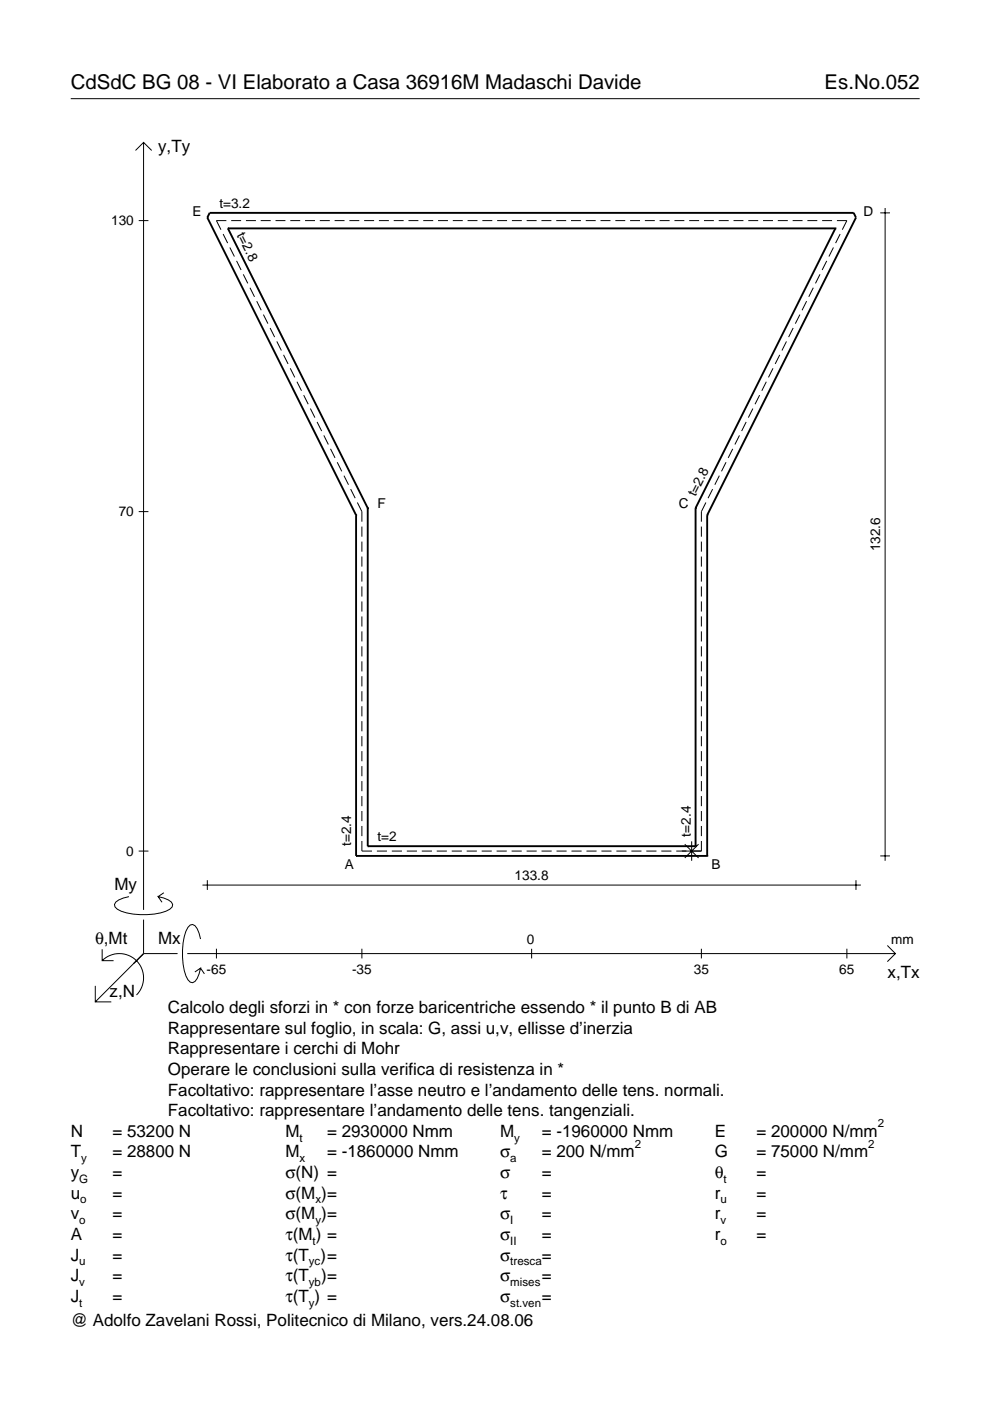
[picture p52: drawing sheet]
<svg xmlns="http://www.w3.org/2000/svg" width="210mm" height="297mm" viewBox="0 0 210 297" stroke-linecap="round" stroke-linejoin="round" font-family="sans-serif">
<defs><g id="words">
<g font-size="4.3">
<text x="15" y="18.9">CdSdC BG 08 - VI Elaborato a Casa 36916M Madaschi Davide</text>
<text x="174.8" y="18.9">Es.No.052</text>
</g>
<g font-size="3.6">
<text x="33.5" y="32.3">y,Ty</text>
<text x="24.3" y="188.8">My</text>
<text x="20.1" y="200.1">θ,Mt</text>
<text x="33.5" y="200.1">Mx</text>
<text x="188.2" y="207.3">x,Tx</text>
<text x="23.2" y="211.4">z,N</text>
<text x="35.6" y="214.8">Calcolo degli sforzi in * con forze baricentriche essendo * il punto B di AB</text>
<text x="35.6" y="219.2">Rappresentare sul foglio, in scala: G, assi u,v, ellisse d’inerzia</text>
<text x="35.6" y="223.5">Rappresentare i cerchi di Mohr</text>
<text x="35.6" y="227.9">Operare le conclusioni sulla verifica di resistenza in *</text>
<text x="35.6" y="232.3">Facoltativo: rappresentare l’asse neutro e l’andamento delle tens. normali.</text>
<text x="35.6" y="236.7">Facoltativo: rappresentare l’andamento delle tens. tangenziali.</text>
<text x="15" y="241">N</text>
<text x="15" y="245.4">T</text>
<text x="23.8" y="245.4">= 28800 N</text>
<text x="23.8" y="241">= 53200 N</text>
<text x="60.5" y="245.4">M</text>
<text x="60.5" y="241">M</text>
<text x="69.3" y="241">= 2930000 Nmm</text>
<text x="69.3" y="245.4">= -1860000 Nmm</text>
<text x="106" y="241">M</text>
<text x="106" y="245.4">σ</text>
<text x="114.9" y="241">= -1960000 Nmm</text>
<text x="114.9" y="245.4">= 200 N/mm</text>
<text x="151.5" y="241">E</text>
<text x="151.5" y="245.4">G</text>
<text x="160.4" y="241">= 200000 N/mm</text>
<text x="160.4" y="245.4">= 75000 N/mm</text>
<text x="15" y="249.8">y</text>
<text x="23.8" y="249.8">=</text>
<text x="60.5" y="249.8">σ(N) =</text>
<text x="106" y="249.8">σ</text>
<text x="114.9" y="249.8">=</text>
<text x="151.5" y="249.8">θ</text>
<text x="160.4" y="249.8">=</text>
<text x="15" y="254.2">u</text>
<text x="23.8" y="254.2">=</text>
<text x="60.5" y="254.2">σ(M )=</text>
<text x="106" y="254.2">τ</text>
<text x="114.9" y="254.2">=</text>
<text x="151.5" y="254.2">r</text>
<text x="160.4" y="254.2">=</text>
<text x="15" y="258.5">v</text>
<text x="15" y="262.9">A</text>
<text x="23.8" y="262.9">=</text>
<text x="23.8" y="258.5">=</text>
<text x="60.5" y="258.5">σ(M )=</text>
<text x="60.5" y="262.9">τ(M ) =</text>
<text x="106" y="262.9">σ</text>
<text x="106" y="258.5">σ</text>
<text x="114.9" y="258.5">=</text>
<text x="114.9" y="262.9">=</text>
<text x="151.5" y="258.5">r</text>
<text x="151.5" y="262.9">r</text>
<text x="160.4" y="258.5">=</text>
<text x="160.4" y="262.9">=</text>
<text x="15" y="267.3">J</text>
<text x="23.8" y="267.3">=</text>
<text x="60.5" y="267.3">τ(T )=</text>
<text x="106" y="267.3">σ</text>
<text x="114.9" y="267.3">=</text>
<text x="15" y="271.7">J</text>
<text x="23.8" y="271.7">=</text>
<text x="60.5" y="271.7">τ(T</text>
<text x="68.1" y="271.7">)=</text>
<text x="106" y="271.7">σ</text>
<text x="114.9" y="271.7">=</text>
<text x="15" y="281.2">@ Adolfo Zavelani Rossi, Politecnico di Milano, vers.24.08.06</text>
<text x="15" y="276">J</text>
<text x="23.8" y="276">=</text>
<text x="60.5" y="276">τ(T ) =</text>
<text x="106" y="276">σ</text>
<text x="114.9" y="276">=</text>
</g>
<g font-size="2.9">
<text x="23.6" y="47.8">130</text>
<text x="40.8" y="45.9">E</text>
<text x="46.5" y="44.1">t=3.2</text>
<text x="183.1" y="45.9">D</text>
<text x="50.2" y="49.8" transform="rotate(63 50.2 49.8)">t=2.8</text>
<text x="80" y="107.7">F</text>
<text x="143.9" y="107.7">C</text>
<text x="147.5" y="105.4" transform="rotate(-63 147.5 105.4)">t=2.8</text>
<text x="25.2" y="109.5">70</text>
<text x="186.6" y="116.9" transform="rotate(-90 186.6 116.9)">132.6</text>
<text x="74.5" y="179.4" transform="rotate(-90 74.5 179.4)">t=2.4</text>
<text x="80" y="178.4">t=2</text>
<text x="146.4" y="177.4" transform="rotate(-90 146.4 177.4)">t=2.4</text>
<text x="26.8" y="181.4">0</text>
<text x="73.1" y="184.2">A</text>
<text x="150.8" y="184.2">B</text>
<text x="109.1" y="186.6">133.8</text>
<text x="111.7" y="200.1">0</text>
<text x="189" y="200.1">mm</text>
<text x="43.8" y="206.6">-65</text>
<text x="74.6" y="206.6">-35</text>
<text x="147.1" y="206.6">35</text>
<text x="178" y="206.6">65</text>
</g>
<g font-size="2.4">
<text x="186.1" y="239">2</text>
<text x="63.5" y="242">t</text>
<text x="109" y="242">y</text>
<text x="134.6" y="243.4">2</text>
<text x="184.1" y="243.4">2</text>
<text x="16.8" y="250.8">G</text>
<text x="17.2" y="246.4">y</text>
<text x="63.5" y="246.4">x</text>
<text x="108.2" y="246.4">a</text>
<text x="153.4" y="250.8">t</text>
<text x="17" y="255.2">o</text>
<text x="66.9" y="255.2">x</text>
<text x="152.7" y="255.2">u</text>
<text x="16.8" y="259.5">o</text>
<text x="66.3" y="263.9">t</text>
<text x="66.9" y="259.5">y</text>
<text x="108.2" y="259.5">I</text>
<text x="108.2" y="263.9">II</text>
<text x="152.7" y="259.5">v</text>
<text x="152.7" y="263.9">o</text>
<text x="16.8" y="268.3">u</text>
<text x="65.5" y="268.3">yc</text>
<text x="108.2" y="268.3">tresca</text>
<text x="16.8" y="272.7">v</text>
<text x="65.5" y="272.7">yb</text>
<text x="108.2" y="272.7">mises</text>
<text x="16.8" y="277">t</text>
<text x="65.5" y="277">y</text>
<text x="108.2" y="277">st.ven</text>
</g>
</g></defs>
<g fill="none" stroke="#000" stroke-width=".21">
<path d="M15 20.9h180M28.7 31.9l1.7-1.7 1.8 1.7M30.4 30.2v162.7M29.4 46.8h2.1M47.3 49.6l1 1.9M48 46.8h-2.1l.9 1.9M48.7 52.5l1 1.9M49 46.8h2.1M50.2 55.3l.9 1.9M51.6 58.2l.9 1.9M52.1 46.8h2.2M55.3 46.8h2.1"/>
<path d="M58.4 46.8h2.1M61.5 46.8h2.1M64.7 46.8h2.1M67.8 46.8h2.1M70.9 46.8h2.1M74.1 46.8h2.1M77.2 46.8h2.1M80.3 46.8h2.1M83.5 46.8h2.1M86.6 46.8h2.1M89.7 46.8h2.1M92.9 46.8h2.1"/>
<path d="M96 46.8h2.1M99.1 46.8h2.1M102.3 46.8h2.1M105.4 46.8h2.1M108.5 46.8h2.1M111.7 46.8h2.1M114.8 46.8h2.1M117.9 46.8h2.1M121.1 46.8h2.1M124.2 46.8h2.1M127.3 46.8h2.1M130.5 46.8h2.1"/>
<path d="M133.6 46.8h2.1M136.7 46.8h2.1M139.9 46.8h2.1M143 46.8h2.1M146.1 46.8h2.1M149.3 46.8h2.1M152.4 46.8h2.1M155.5 46.8h2.1M158.7 46.8h2.1M161.8 46.8h2.1M164.9 46.8h2.1M168.1 46.8h2.1"/>
<path d="M171.2 46.8h2.1M173.9 58.2l-1 1.9M174.3 46.8h2.1M175.3 55.3l-1 1.9M176.7 52.5l-1 1.9M177.4 46.8h2.2l-1 1.9M178.1 49.6l-.9 1.9M186.6 45.1h2.1M187.7 44.1v138.4M53 61l1 1.9M54.4 63.9l1 1.9M55.8 66.7l1 1.9"/>
<path d="M57.3 69.5l.9 2M58.7 72.4l1 1.9M60.1 75.2l1 2M61.5 78.1l1 1.9M163.9 78.1l-1 1.9M165.3 75.2l-.9 2M166.7 72.4l-.9 1.9M168.2 69.5l-1 2M169.6 66.7l-1 1.9M171 63.9l-.9 1.9M172.4 61l-.9 1.9M63 80.9l.9 2"/>
<path d="M64.4 83.8l.9 1.9M65.8 86.6l1 1.9M67.2 89.5l1 1.9M68.7 92.3l.9 1.9M70.1 95.2l.9 1.9M71.5 98l1 1.9M153.9 98l-.9 1.9M155.4 95.2l-1 1.9M156.8 92.3l-1 1.9M158.2 89.5l-1 1.9M159.6 86.6l-.9 1.9M161.1 83.8l-1 1.9"/>
<path d="M162.5 80.9l-1 2M29.4 108.5h2.1M72.9 100.9l1 1.9M74.3 103.7l1 1.9M75.8 106.5l.9 2v2.1M76.7 111.6v2.2M76.7 114.8v2.2M76.7 118v2.1M148.7 111.6v2.2M148.7 114.8v2.2M148.7 118v2.1M149.7 106.5l-1 2v2.1"/>
<path d="M151.1 103.7l-1 1.9M152.5 100.9l-.9 1.9M76.7 121.2v2.1M76.7 124.3v2.2M76.7 127.5v2.2M76.7 130.7v2.1M76.7 133.9v2.1M76.7 137v2.2M148.7 121.2v2.1M148.7 124.3v2.2M148.7 127.5v2.2M148.7 130.7v2.1"/>
<path d="M148.7 133.9v2.1M148.7 137v2.2M76.7 140.2v2.2M76.7 143.4v2.1M76.7 146.6v2.1M76.7 149.7v2.2M76.7 152.9v2.2M76.7 156.1v2.1M76.7 159.3v2.1M148.7 140.2v2.2M148.7 143.4v2.1M148.7 146.6v2.1"/>
<path d="M148.7 149.7v2.2M148.7 152.9v2.2M148.7 156.1v2.1M148.7 159.3v2.1M76.7 178.3v2.1h2.2M76.7 162.4v2.2M76.7 165.6v2.2M76.7 168.8v2.1M76.7 172v2.1M76.7 175.1v2.2M145.2 179l2.9 2.9M146.6 178.4v4.1"/>
<path d="M148.1 179l-2.9 2.9M148.7 178.3v2.1h-5.3M148.7 162.4v2.2M148.7 165.6v2.2M148.7 168.8v2.1M148.7 172v2.1M148.7 175.1v2.2M27.3 190.1a3.6 3.6 0 0 0-3 1.7l.1 .5a5.7 5.7 0 0 0 3.8 1.5 13.3 13.3 0 0 0 7.8-1l.5-.5 .1-.5a3.6 3.6 0 0 0-3.1-1.7l.8 1.2M29.4 180.4h2.1M30.4 195v7.2M34.7 189.3l-1.2 .8M42.5 199.1a3.6 3.6 0 0 0-1.7-3.1l-.5 .1a5.7 5.7 0 0 0-1.5 3.8 13.3 13.3 0 0 0 1 7.8l.5 .5 .5 .2a3.6 3.6 0 0 0 1.7-3.1l-1.2 .8"/>
<path d="M42.9 187.7h139.6M44 186.6v2.1M79.9 180.4h2.1M83.1 180.4h2.1M86.3 180.4h2.1M89.4 180.4h2.2M92.6 180.4h2.1M95.8 180.4h2.1M98.9 180.4h2.2M102.1 180.4h2.2M105.3 180.4h2.1M108.5 180.4h2.1"/>
<path d="M111.6 180.4h2.2M114.8 180.4h2.2M118 180.4h2.1M121.2 180.4h2.1M124.3 180.4h2.2M127.5 180.4h2.2M130.7 180.4h2.1M133.9 180.4h2.1M137 180.4h2.2M140.2 180.4h2.2M181.5 186.6v2.1M186.6 181.5h2.1"/>
<path d="M20.2 209v3.4h3.4M21.7 203.7a5.1 5.1 0 0 1 7.2 0 5.1 5.1 0 0 1 0 7.3M21.7 201.3v2.4h2.4M30.4 202.2l-10.2 10.2M30.4 202.2l-2 2M30.4 202.2h7.2M39.7 202.2h150.1M42.5 205.3l.8 1.2M45.9 201.2v2M76.7 201.2v2M112.7 201.2v2M148.7 201.2v2"/>
<path d="M179.6 201.2v2M188.1 200.5l1.7 1.7-1.7 1.7"/>
</g>
<g fill="none" stroke="#000" stroke-width=".4">
<path d="M48.3 48.4h.1M48.3 48.4h128.8M48.3 48.4l29.7 59.3M177.1 48.4h.1M177.1 48.4l-29.6 59.3M75.5 109.2h.1M75.5 109.2l-31.5-63.1 .4-1h136.6l.5 1-31.6 63.1M75.5 109.2v72.3M78 107.7h.1M78 107.7v71.7M147.5 107.7h.1M147.5 107.7v71.7"/>
<path d="M149.9 109.2h.1M149.9 109.2v72.3M78 179.4h.1M78 179.4h69.5M147.5 179.4h.1M75.5 181.5h.1M75.5 181.5h74.4M149.9 181.5h.1"/>
</g>
<use href="#words"/>
</svg>
